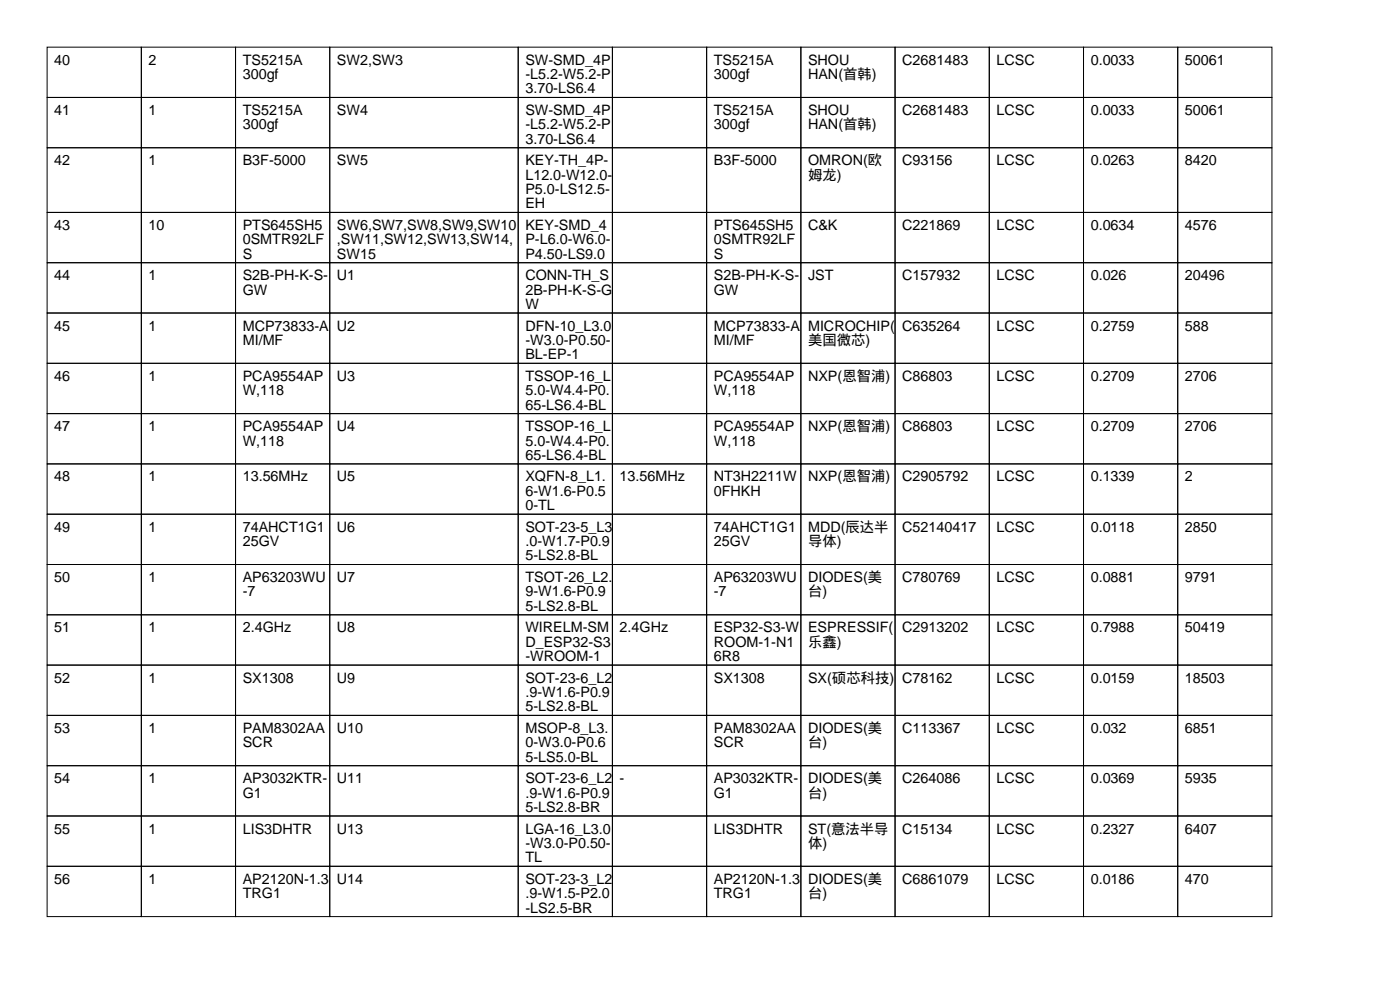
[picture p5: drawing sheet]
<svg xmlns="http://www.w3.org/2000/svg" width="297mm" height="210mm" viewBox="0 0 297 210" stroke-linecap="round" stroke-linejoin="round" font-family="sans-serif">
<defs><g id="words">
<g font-size="3">
<text x="11.5" y="13.7">40</text>
<text x="31.5" y="13.7">2</text>
<text x="51.5" y="13.7">TS5215A</text>
<text x="51.5" y="16.8">300gf</text>
<text x="71.5" y="13.7">SW2,SW3</text>
<text x="111.5" y="13.7">SW-SMD_4P</text>
<text x="111.5" y="16.8">-L5.2-W5.2-P</text>
<text x="151.5" y="13.7">TS5215A</text>
<text x="151.5" y="16.8">300gf</text>
<text x="171.5" y="13.7">SHOU</text>
<text x="171.5" y="16.8">HAN(首韩)</text>
<text x="191.5" y="13.7">C2681483</text>
<text x="211.5" y="13.7">LCSC</text>
<text x="231.5" y="13.7">0.0033</text>
<text x="251.5" y="13.7">50061</text>
<text x="111.5" y="19.8">3.70-LS6.4</text>
<text x="11.5" y="24.4">41</text>
<text x="31.5" y="24.4">1</text>
<text x="51.5" y="24.4">TS5215A</text>
<text x="51.5" y="27.4">300gf</text>
<text x="71.5" y="24.4">SW4</text>
<text x="111.5" y="24.4">SW-SMD_4P</text>
<text x="111.5" y="27.4">-L5.2-W5.2-P</text>
<text x="151.5" y="24.4">TS5215A</text>
<text x="151.5" y="27.4">300gf</text>
<text x="171.5" y="24.4">SHOU</text>
<text x="171.5" y="27.4">HAN(首韩)</text>
<text x="191.5" y="24.4">C2681483</text>
<text x="211.5" y="24.4">LCSC</text>
<text x="231.5" y="24.4">0.0033</text>
<text x="251.5" y="24.4">50061</text>
<text x="11.5" y="35.1">42</text>
<text x="31.5" y="35.1">1</text>
<text x="51.5" y="35.1">B3F-5000</text>
<text x="71.5" y="35.1">SW5</text>
<text x="111.5" y="30.5">3.70-LS6.4</text>
<text x="111.5" y="35.1">KEY-TH_4P-</text>
<text x="151.5" y="35.1">B3F-5000</text>
<text x="171.5" y="35.1">OMRON(欧</text>
<text x="191.5" y="35.1">C93156</text>
<text x="211.5" y="35.1">LCSC</text>
<text x="231.5" y="35.1">0.0263</text>
<text x="251.5" y="35.1">8420</text>
<text x="111.5" y="38.1">L12.0-W12.0-</text>
<text x="111.5" y="41.2">P5.0-LS12.5-</text>
<text x="171.5" y="38.1">姆龙)</text>
<text x="111.5" y="44.2">EH</text>
<text x="11.5" y="48.8">43</text>
<text x="31.5" y="48.8">10</text>
<text x="51.5" y="48.8">PTS645SH5</text>
<text x="51.5" y="51.8">0SMTR92LF</text>
<text x="71.5" y="48.8">SW6,SW7,SW8,SW9,SW10</text>
<text x="71.5" y="51.8">,SW11,SW12,SW13,SW14,</text>
<text x="111.5" y="48.8">KEY-SMD_4</text>
<text x="111.5" y="51.8">P-L6.0-W6.0-</text>
<text x="151.5" y="48.8">PTS645SH5</text>
<text x="151.5" y="51.8">0SMTR92LF</text>
<text x="171.5" y="48.8">C&amp;K</text>
<text x="191.5" y="48.8">C221869</text>
<text x="211.5" y="48.8">LCSC</text>
<text x="231.5" y="48.8">0.0634</text>
<text x="251.5" y="48.8">4576</text>
<text x="11.5" y="59.4">44</text>
<text x="31.5" y="59.4">1</text>
<text x="51.5" y="54.9">S</text>
<text x="51.5" y="59.4">S2B-PH-K-S-</text>
<text x="71.5" y="54.9">SW15</text>
<text x="71.5" y="59.4">U1</text>
<text x="111.5" y="54.9">P4.50-LS9.0</text>
<text x="111.5" y="59.4">CONN-TH_S</text>
<text x="151.5" y="54.9">S</text>
<text x="151.5" y="59.4">S2B-PH-K-S-</text>
<text x="171.5" y="59.4">JST</text>
<text x="191.5" y="59.4">C157932</text>
<text x="211.5" y="59.4">LCSC</text>
<text x="231.5" y="59.4">0.026</text>
<text x="251.5" y="59.4">20496</text>
<text x="51.5" y="62.5">GW</text>
<text x="111.5" y="62.5">2B-PH-K-S-G</text>
<text x="111.5" y="65.5">W</text>
<text x="151.5" y="62.5">GW</text>
<text x="11.5" y="70.1">45</text>
<text x="31.5" y="70.1">1</text>
<text x="51.5" y="70.1">MCP73833-A</text>
<text x="71.5" y="70.1">U2</text>
<text x="111.5" y="70.1">DFN-10_L3.0</text>
<text x="151.5" y="70.1">MCP73833-A</text>
<text x="171.5" y="70.1">MICROCHIP(</text>
<text x="191.5" y="70.1">C635264</text>
<text x="211.5" y="70.1">LCSC</text>
<text x="231.5" y="70.1">0.2759</text>
<text x="251.5" y="70.1">588</text>
<text x="51.5" y="73.2">MI/MF</text>
<text x="111.5" y="73.2">-W3.0-P0.50-</text>
<text x="111.5" y="76.2">BL-EP-1</text>
<text x="151.5" y="73.2">MI/MF</text>
<text x="171.5" y="73.2">美国微芯)</text>
<text x="11.5" y="80.8">46</text>
<text x="31.5" y="80.8">1</text>
<text x="51.5" y="80.8">PCA9554AP</text>
<text x="51.5" y="83.8">W,118</text>
<text x="71.5" y="80.8">U3</text>
<text x="111.5" y="80.8">TSSOP-16_L</text>
<text x="111.5" y="83.8">5.0-W4.4-P0.</text>
<text x="151.5" y="80.8">PCA9554AP</text>
<text x="151.5" y="83.8">W,118</text>
<text x="171.5" y="80.8">NXP(恩智浦)</text>
<text x="191.5" y="80.8">C86803</text>
<text x="211.5" y="80.8">LCSC</text>
<text x="231.5" y="80.8">0.2709</text>
<text x="251.5" y="80.8">2706</text>
<text x="111.5" y="86.9">65-LS6.4-BL</text>
<text x="11.5" y="91.4">47</text>
<text x="31.5" y="91.4">1</text>
<text x="51.5" y="91.4">PCA9554AP</text>
<text x="51.5" y="94.5">W,118</text>
<text x="71.5" y="91.4">U4</text>
<text x="111.5" y="91.4">TSSOP-16_L</text>
<text x="111.5" y="94.5">5.0-W4.4-P0.</text>
<text x="151.5" y="91.4">PCA9554AP</text>
<text x="151.5" y="94.5">W,118</text>
<text x="171.5" y="91.4">NXP(恩智浦)</text>
<text x="191.5" y="91.4">C86803</text>
<text x="211.5" y="91.4">LCSC</text>
<text x="231.5" y="91.4">0.2709</text>
<text x="251.5" y="91.4">2706</text>
<text x="111.5" y="97.5">65-LS6.4-BL</text>
<text x="11.5" y="102.1">48</text>
<text x="31.5" y="102.1">1</text>
<text x="51.5" y="102.1">13.56MHz</text>
<text x="71.5" y="102.1">U5</text>
<text x="111.5" y="102.1">XQFN-8_L1.</text>
<text x="111.5" y="105.2">6-W1.6-P0.5</text>
<text x="131.5" y="102.1">13.56MHz</text>
<text x="151.5" y="102.1">NT3H2211W</text>
<text x="151.5" y="105.2">0FHKH</text>
<text x="171.5" y="102.1">NXP(恩智浦)</text>
<text x="191.5" y="102.1">C2905792</text>
<text x="211.5" y="102.1">LCSC</text>
<text x="231.5" y="102.1">0.1339</text>
<text x="251.5" y="102.1">2</text>
<text x="11.5" y="112.8">49</text>
<text x="31.5" y="112.8">1</text>
<text x="51.5" y="112.8">74AHCT1G1</text>
<text x="71.5" y="112.8">U6</text>
<text x="111.5" y="108.2">0-TL</text>
<text x="111.5" y="112.8">SOT-23-5_L3</text>
<text x="151.5" y="112.8">74AHCT1G1</text>
<text x="171.5" y="112.8">MDD(辰达半</text>
<text x="191.5" y="112.8">C52140417</text>
<text x="211.5" y="112.8">LCSC</text>
<text x="231.5" y="112.8">0.0118</text>
<text x="251.5" y="112.8">2850</text>
<text x="51.5" y="115.8">25GV</text>
<text x="111.5" y="115.8">.0-W1.7-P0.9</text>
<text x="111.5" y="118.9">5-LS2.8-BL</text>
<text x="151.5" y="115.8">25GV</text>
<text x="171.5" y="115.8">导体)</text>
<text x="11.5" y="123.4">50</text>
<text x="31.5" y="123.4">1</text>
<text x="51.5" y="123.4">AP63203WU</text>
<text x="71.5" y="123.4">U7</text>
<text x="111.5" y="123.4">TSOT-26_L2.</text>
<text x="151.5" y="123.4">AP63203WU</text>
<text x="171.5" y="123.4">DIODES(美</text>
<text x="191.5" y="123.4">C780769</text>
<text x="211.5" y="123.4">LCSC</text>
<text x="231.5" y="123.4">0.0881</text>
<text x="251.5" y="123.4">9791</text>
<text x="51.5" y="126.5">-7</text>
<text x="111.5" y="126.5">9-W1.6-P0.9</text>
<text x="111.5" y="129.5">5-LS2.8-BL</text>
<text x="151.5" y="126.5">-7</text>
<text x="171.5" y="126.5">台)</text>
<text x="11.5" y="134.1">51</text>
<text x="31.5" y="134.1">1</text>
<text x="51.5" y="134.1">2.4GHz</text>
<text x="71.5" y="134.1">U8</text>
<text x="111.5" y="134.1">WIRELM-SM</text>
<text x="111.5" y="137.2">D_ESP32-S3</text>
<text x="131.5" y="134.1">2.4GHz</text>
<text x="151.5" y="134.1">ESP32-S3-W</text>
<text x="151.5" y="137.2">ROOM-1-N1</text>
<text x="171.5" y="134.1">ESPRESSIF(</text>
<text x="171.5" y="137.2">乐鑫)</text>
<text x="191.5" y="134.1">C2913202</text>
<text x="211.5" y="134.1">LCSC</text>
<text x="231.5" y="134.1">0.7988</text>
<text x="251.5" y="134.1">50419</text>
<text x="111.5" y="140.2">-WROOM-1</text>
<text x="151.5" y="140.2">6R8</text>
<text x="11.5" y="144.8">52</text>
<text x="31.5" y="144.8">1</text>
<text x="51.5" y="144.8">SX1308</text>
<text x="71.5" y="144.8">U9</text>
<text x="111.5" y="144.8">SOT-23-6_L2</text>
<text x="111.5" y="147.8">.9-W1.6-P0.9</text>
<text x="151.5" y="144.8">SX1308</text>
<text x="171.5" y="144.8">SX(硕芯科技)</text>
<text x="191.5" y="144.8">C78162</text>
<text x="211.5" y="144.8">LCSC</text>
<text x="231.5" y="144.8">0.0159</text>
<text x="251.5" y="144.8">18503</text>
<text x="11.5" y="155.5">53</text>
<text x="31.5" y="155.5">1</text>
<text x="51.5" y="155.5">PAM8302AA</text>
<text x="71.5" y="155.5">U10</text>
<text x="111.5" y="150.9">5-LS2.8-BL</text>
<text x="111.5" y="155.5">MSOP-8_L3.</text>
<text x="151.5" y="155.5">PAM8302AA</text>
<text x="171.5" y="155.5">DIODES(美</text>
<text x="191.5" y="155.5">C113367</text>
<text x="211.5" y="155.5">LCSC</text>
<text x="231.5" y="155.5">0.032</text>
<text x="251.5" y="155.5">6851</text>
<text x="51.5" y="158.5">SCR</text>
<text x="111.5" y="158.5">0-W3.0-P0.6</text>
<text x="111.5" y="161.5">5-LS5.0-BL</text>
<text x="151.5" y="158.5">SCR</text>
<text x="171.5" y="158.5">台)</text>
<text x="11.5" y="166.1">54</text>
<text x="31.5" y="166.1">1</text>
<text x="51.5" y="166.1">AP3032KTR-</text>
<text x="71.5" y="166.1">U11</text>
<text x="111.5" y="166.1">SOT-23-6_L2</text>
<text x="131.5" y="166.1">-</text>
<text x="151.5" y="166.1">AP3032KTR-</text>
<text x="171.5" y="166.1">DIODES(美</text>
<text x="191.5" y="166.1">C264086</text>
<text x="211.5" y="166.1">LCSC</text>
<text x="231.5" y="166.1">0.0369</text>
<text x="251.5" y="166.1">5935</text>
<text x="51.5" y="169.2">G1</text>
<text x="111.5" y="169.2">.9-W1.6-P0.9</text>
<text x="111.5" y="172.2">5-LS2.8-BR</text>
<text x="151.5" y="169.2">G1</text>
<text x="171.5" y="169.2">台)</text>
<text x="11.5" y="176.8">55</text>
<text x="31.5" y="176.8">1</text>
<text x="51.5" y="176.8">LIS3DHTR</text>
<text x="71.5" y="176.8">U13</text>
<text x="111.5" y="176.8">LGA-16_L3.0</text>
<text x="111.5" y="179.8">-W3.0-P0.50-</text>
<text x="151.5" y="176.8">LIS3DHTR</text>
<text x="171.5" y="176.8">ST(意法半导</text>
<text x="171.5" y="179.8">体)</text>
<text x="191.5" y="176.8">C15134</text>
<text x="211.5" y="176.8">LCSC</text>
<text x="231.5" y="176.8">0.2327</text>
<text x="251.5" y="176.8">6407</text>
<text x="111.5" y="182.9">TL</text>
<text x="11.5" y="187.5">56</text>
<text x="31.5" y="187.5">1</text>
<text x="51.5" y="187.5">AP2120N-1.3</text>
<text x="51.5" y="190.5">TRG1</text>
<text x="71.5" y="187.5">U14</text>
<text x="111.5" y="187.5">SOT-23-3_L2</text>
<text x="111.5" y="190.5">.9-W1.5-P2.0</text>
<text x="151.5" y="187.5">AP2120N-1.3</text>
<text x="151.5" y="190.5">TRG1</text>
<text x="171.5" y="187.5">DIODES(美</text>
<text x="171.5" y="190.5">台)</text>
<text x="191.5" y="187.5">C6861079</text>
<text x="211.5" y="187.5">LCSC</text>
<text x="231.5" y="187.5">0.0186</text>
<text x="251.5" y="187.5">470</text>
<text x="111.5" y="193.6">-LS2.5-BR</text>
</g>
</g></defs>
<g fill="none" stroke="#000" stroke-width=".21">
<path d="M10 10h20v10.7h-20zM30 10h20v10.7h-20zM50 10h20v10.7h-20zM70 10h40v10.7h-40zM110 10h20v10.7h-20zM130 10h20v10.7h-20zM150 10h20v10.7h-20zM170 10h20v10.7h-20zM190 10h20v10.7h-20zM210 10h20v10.7h-20zM230 10h20v10.7h-20zM250 10h20v10.7h-20z"/>
<path d="M10 20.7h20v10.6h-20zM10 31.3h20v13.8h-20zM30 20.7h20v10.6h-20zM30 31.3h20v13.8h-20zM50 20.7h20v10.6h-20zM50 31.3h20v13.8h-20zM70 20.7h40v10.6h-40zM70 31.3h40v13.8h-40zM110 20.7h20v10.6h-20zM110 31.3h20v13.8h-20zM130 20.7h20v10.6h-20zM130 31.3h20v13.8h-20z"/>
<path d="M150 20.7h20v10.6h-20zM150 31.3h20v13.8h-20zM170 20.7h20v10.6h-20zM170 31.3h20v13.8h-20zM190 20.7h20v10.6h-20zM190 31.3h20v13.8h-20zM210 20.7h20v10.6h-20zM210 31.3h20v13.8h-20zM230 20.7h20v10.6h-20zM230 31.3h20v13.8h-20zM250 20.7h20v10.6h-20zM250 31.3h20v13.8h-20z"/>
<path d="M10 45.1h20v10.6h-20zM10 55.7h20v10.7h-20zM30 45.1h20v10.6h-20zM30 55.7h20v10.7h-20zM50 45.1h20v10.6h-20zM50 55.7h20v10.7h-20zM70 45.1h40v10.6h-40zM70 55.7h40v10.7h-40zM110 45.1h20v10.6h-20zM110 55.7h20v10.7h-20zM130 45.1h20v10.6h-20zM130 55.7h20v10.7h-20z"/>
<path d="M150 45.1h20v10.6h-20zM150 55.7h20v10.7h-20zM170 45.1h20v10.6h-20zM170 55.7h20v10.7h-20zM190 45.1h20v10.6h-20zM190 55.7h20v10.7h-20zM210 45.1h20v10.6h-20zM210 55.7h20v10.7h-20zM230 45.1h20v10.6h-20zM230 55.7h20v10.7h-20zM250 45.1h20v10.6h-20zM250 55.7h20v10.7h-20z"/>
<path d="M10 66.4h20v10.7h-20zM10 77.1h20v10.6h-20zM30 66.4h20v10.7h-20zM30 77.1h20v10.6h-20zM50 66.4h20v10.7h-20zM50 77.1h20v10.6h-20zM70 66.4h40v10.7h-40zM70 77.1h40v10.6h-40zM110 66.4h20v10.7h-20zM110 77.1h20v10.6h-20zM130 66.4h20v10.7h-20zM130 77.1h20v10.6h-20z"/>
<path d="M150 66.4h20v10.7h-20zM150 77.1h20v10.6h-20zM170 66.4h20v10.7h-20zM170 77.1h20v10.6h-20zM190 66.4h20v10.7h-20zM190 77.1h20v10.6h-20zM210 66.4h20v10.7h-20zM210 77.1h20v10.6h-20zM230 66.4h20v10.7h-20zM230 77.1h20v10.6h-20zM250 66.4h20v10.7h-20zM250 77.1h20v10.6h-20z"/>
<path d="M10 87.7h20v10.7h-20zM10 98.4h20v10.7h-20zM30 87.7h20v10.7h-20zM30 98.4h20v10.7h-20zM50 87.7h20v10.7h-20zM50 98.4h20v10.7h-20zM70 87.7h40v10.7h-40zM70 98.4h40v10.7h-40zM110 87.7h20v10.7h-20zM110 98.4h20v10.7h-20zM130 87.7h20v10.7h-20zM130 98.4h20v10.7h-20z"/>
<path d="M150 87.7h20v10.7h-20zM150 98.4h20v10.7h-20zM170 87.7h20v10.7h-20zM170 98.4h20v10.7h-20zM190 87.7h20v10.7h-20zM190 98.4h20v10.7h-20zM210 87.7h20v10.7h-20zM210 98.4h20v10.7h-20zM230 87.7h20v10.7h-20zM230 98.4h20v10.7h-20zM250 87.7h20v10.7h-20zM250 98.4h20v10.7h-20z"/>
<path d="M10 109.1h20v10.6h-20zM10 119.7h20v10.7h-20zM30 109.1h20v10.6h-20zM30 119.7h20v10.7h-20zM50 109.1h20v10.6h-20zM50 119.7h20v10.7h-20zM70 109.1h40v10.6h-40zM70 119.7h40v10.7h-40zM110 109.1h20v10.6h-20zM110 119.7h20v10.7h-20zM130 109.1h20v10.6h-20zM130 119.7h20v10.7h-20z"/>
<path d="M150 109.1h20v10.6h-20zM150 119.7h20v10.7h-20zM170 109.1h20v10.6h-20zM170 119.7h20v10.7h-20zM190 109.1h20v10.6h-20zM190 119.7h20v10.7h-20zM210 109.1h20v10.6h-20zM210 119.7h20v10.7h-20zM230 109.1h20v10.6h-20zM230 119.7h20v10.7h-20zM250 109.1h20v10.6h-20zM250 119.7h20v10.7h-20z"/>
<path d="M10 130.4h20v10.7h-20zM30 130.4h20v10.7h-20zM50 130.4h20v10.7h-20zM70 130.4h40v10.7h-40zM110 130.4h20v10.7h-20zM130 130.4h20v10.7h-20zM150 130.4h20v10.7h-20zM170 130.4h20v10.7h-20zM190 130.4h20v10.7h-20zM210 130.4h20v10.7h-20zM230 130.4h20v10.7h-20zM250 130.4h20v10.7h-20z"/>
<path d="M10 141.1h20v10.6h-20zM10 151.7h20v10.7h-20zM30 141.1h20v10.6h-20zM30 151.7h20v10.7h-20zM50 141.1h20v10.6h-20zM50 151.7h20v10.7h-20zM70 141.1h40v10.6h-40zM70 151.7h40v10.7h-40zM110 141.1h20v10.6h-20zM110 151.7h20v10.7h-20zM130 141.1h20v10.6h-20zM130 151.7h20v10.7h-20z"/>
<path d="M150 141.1h20v10.6h-20zM150 151.7h20v10.7h-20zM170 141.1h20v10.6h-20zM170 151.7h20v10.7h-20zM190 141.1h20v10.6h-20zM190 151.7h20v10.7h-20zM210 141.1h20v10.6h-20zM210 151.7h20v10.7h-20zM230 141.1h20v10.6h-20zM230 151.7h20v10.7h-20zM250 141.1h20v10.6h-20zM250 151.7h20v10.7h-20z"/>
<path d="M10 162.4h20v10.7h-20zM10 173.1h20v10.6h-20zM30 162.4h20v10.7h-20zM30 173.1h20v10.6h-20zM50 162.4h20v10.7h-20zM50 173.1h20v10.6h-20zM70 162.4h40v10.7h-40zM70 173.1h40v10.6h-40zM110 162.4h20v10.7h-20zM110 173.1h20v10.6h-20zM130 162.4h20v10.7h-20zM130 173.1h20v10.6h-20z"/>
<path d="M150 162.4h20v10.7h-20zM150 173.1h20v10.6h-20zM170 162.4h20v10.7h-20zM170 173.1h20v10.6h-20zM190 162.4h20v10.7h-20zM190 173.1h20v10.6h-20zM210 162.4h20v10.7h-20zM210 173.1h20v10.6h-20zM230 162.4h20v10.7h-20zM230 173.1h20v10.6h-20zM250 162.4h20v10.7h-20zM250 173.1h20v10.6h-20z"/>
<path d="M10 183.7h20v10.7h-20zM30 183.7h20v10.7h-20zM50 183.7h20v10.7h-20zM70 183.7h40v10.7h-40zM110 183.7h20v10.7h-20zM130 183.7h20v10.7h-20zM150 183.7h20v10.7h-20zM170 183.7h20v10.7h-20zM190 183.7h20v10.7h-20zM210 183.7h20v10.7h-20zM230 183.7h20v10.7h-20zM250 183.7h20v10.7h-20z"/>
</g>
<use href="#words"/>
</svg>
